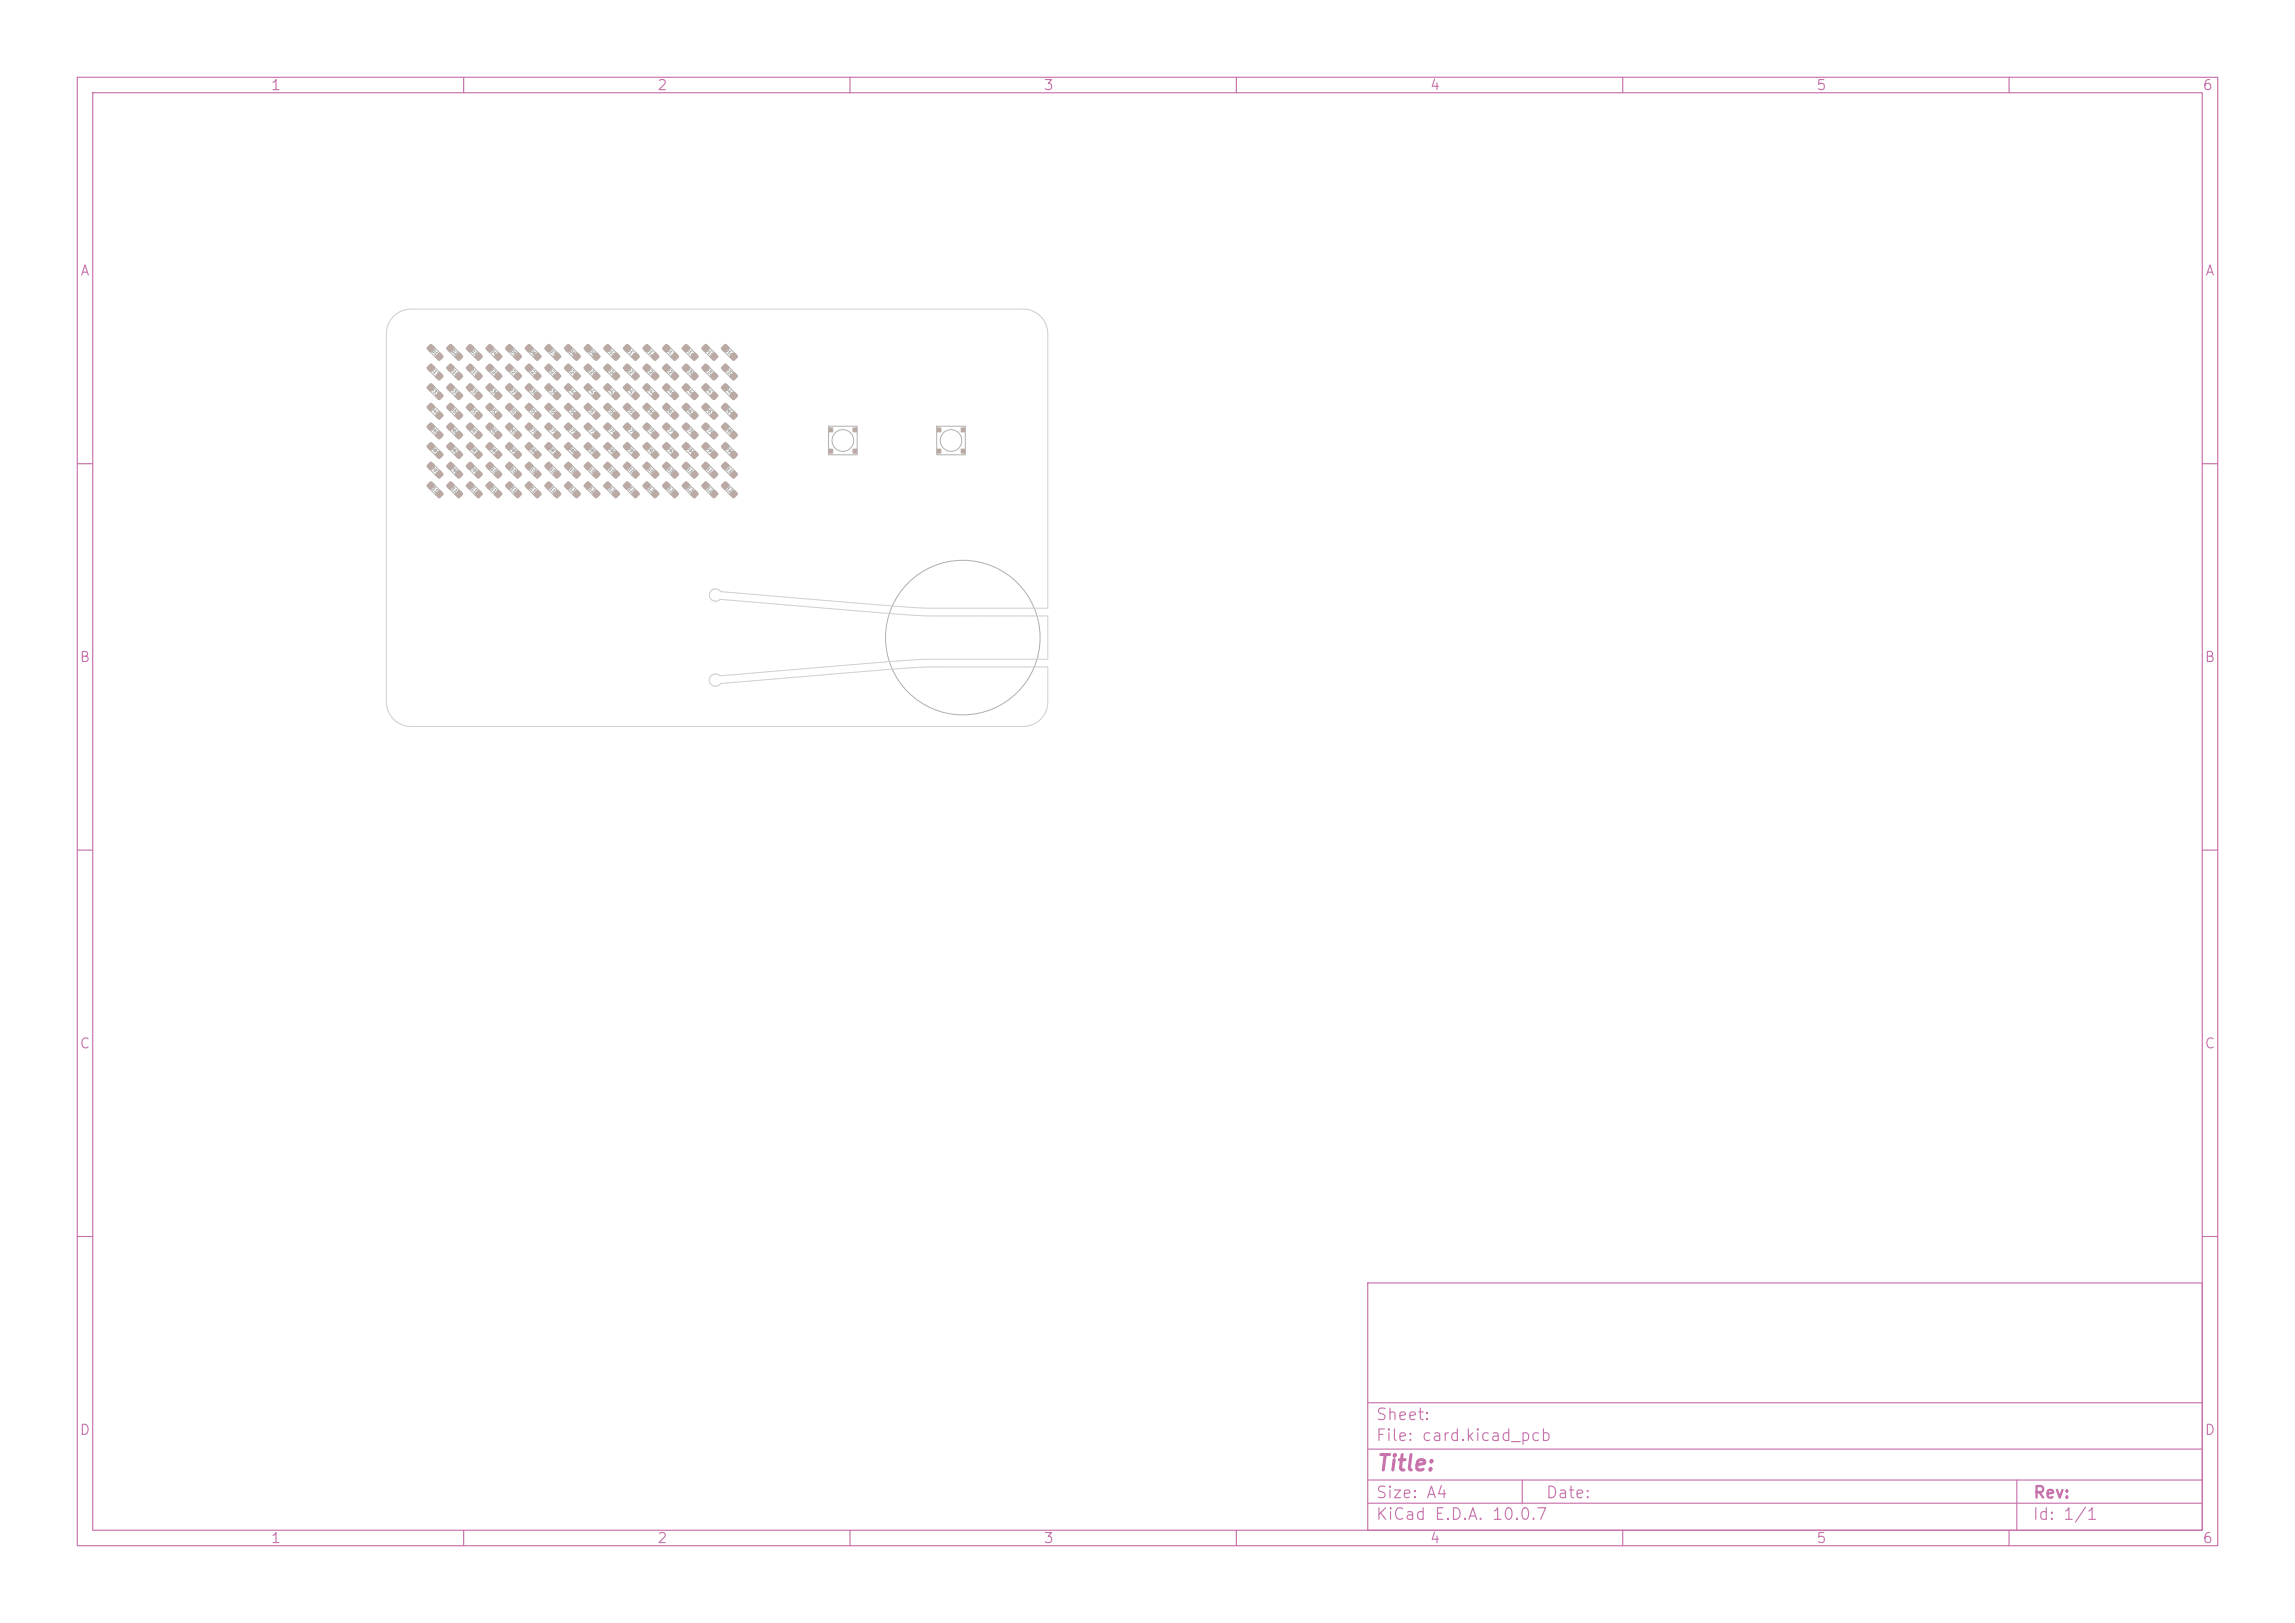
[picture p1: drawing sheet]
<svg xmlns="http://www.w3.org/2000/svg" width="297mm" height="210mm" viewBox="0 0 297 210" stroke-linecap="round" stroke-linejoin="round" font-family="sans-serif">
<defs><g id="words">
<text font-size="2" fill="#c872ab" x="178" y="190.8">Title:</text>
<g font-size="1.5" fill="#c872ab">
<text x="178" y="184.1">Sheet:</text>
<text x="178" y="186.8">File: card.kicad_pcb</text>
<text x="178" y="197">KiCad E.D.A. 10.0.7</text>
<text x="178" y="194.2">Size: A4</text>
<text x="200" y="194.2">Date:</text>
<text x="263" y="197">Id: 1/1</text>
<text x="263" y="194.2">Rev:</text>
</g>
<g font-size="1.3" fill="#c872ab">
<text x="35" y="12">1</text>
<text x="85" y="12">2</text>
<text x="135" y="12">3</text>
<text x="185" y="12">4</text>
<text x="235" y="12">5</text>
<text x="285" y="12">6</text>
<text x="10.3" y="36">A</text>
<text x="285.3" y="36">A</text>
<text x="10.2" y="86">B</text>
<text x="285.2" y="86">B</text>
<text x="10.2" y="136">C</text>
<text x="285.2" y="136">C</text>
<text x="10.2" y="186">D</text>
<text x="285.2" y="186">D</text>
<text x="35" y="200">1</text>
<text x="85" y="200">2</text>
<text x="135" y="200">3</text>
<text x="185" y="200">4</text>
<text x="235" y="200">5</text>
<text x="285" y="200">6</text>
</g>
<g font-size=".4" fill="#afafaf">
<text x="55.6" y="47.9" transform="rotate(45 55.6 47.9)">D17</text>
<text x="55.8" y="45.5" transform="rotate(45 55.8 45.5)">D1</text>
<text x="58.2" y="47.9" transform="rotate(45 58.2 47.9)">D18</text>
<text x="58.3" y="45.5" transform="rotate(45 58.3 45.5)">D2</text>
<text x="60.7" y="47.9" transform="rotate(45 60.7 47.9)">D19</text>
<text x="60.9" y="45.5" transform="rotate(45 60.9 45.5)">D3</text>
<text x="63.3" y="47.9" transform="rotate(45 63.3 47.9)">D20</text>
<text x="63.4" y="45.5" transform="rotate(45 63.4 45.5)">D4</text>
<text x="65.8" y="47.9" transform="rotate(45 65.8 47.9)">D21</text>
<text x="65.9" y="45.5" transform="rotate(45 65.9 45.5)">D5</text>
<text x="68.3" y="47.9" transform="rotate(45 68.3 47.9)">D22</text>
<text x="68.5" y="45.5" transform="rotate(45 68.5 45.5)">D6</text>
<text x="70.9" y="47.9" transform="rotate(45 70.9 47.9)">D23</text>
<text x="71" y="45.5" transform="rotate(45 71 45.5)">D7</text>
<text x="73.4" y="47.9" transform="rotate(45 73.4 47.9)">D24</text>
<text x="73.6" y="45.5" transform="rotate(45 73.6 45.5)">D8</text>
<text x="76" y="47.9" transform="rotate(45 76 47.9)">D25</text>
<text x="76.1" y="45.5" transform="rotate(45 76.1 45.5)">D9</text>
<text x="78.5" y="45.4" transform="rotate(45 78.5 45.4)">D10</text>
<text x="78.5" y="47.9" transform="rotate(45 78.5 47.9)">D26</text>
<text x="81" y="45.4" transform="rotate(45 81 45.4)">D11</text>
<text x="81" y="47.9" transform="rotate(45 81 47.9)">D27</text>
<text x="83.6" y="45.4" transform="rotate(45 83.6 45.4)">D12</text>
<text x="83.6" y="47.9" transform="rotate(45 83.6 47.9)">D28</text>
<text x="86.1" y="45.4" transform="rotate(45 86.1 45.4)">D13</text>
<text x="86.1" y="47.9" transform="rotate(45 86.1 47.9)">D29</text>
<text x="88.7" y="45.4" transform="rotate(45 88.7 45.4)">D14</text>
<text x="88.7" y="47.9" transform="rotate(45 88.7 47.9)">D30</text>
<text x="91.2" y="45.4" transform="rotate(45 91.2 45.4)">D15</text>
<text x="91.2" y="47.9" transform="rotate(45 91.2 47.9)">D31</text>
<text x="93.7" y="45.4" transform="rotate(45 93.7 45.4)">D16</text>
<text x="93.7" y="47.9" transform="rotate(45 93.7 47.9)">D32</text>
<text x="55.6" y="50.5" transform="rotate(45 55.6 50.5)">D33</text>
<text x="55.6" y="53" transform="rotate(45 55.6 53)">D49</text>
<text x="58.2" y="50.5" transform="rotate(45 58.2 50.5)">D34</text>
<text x="58.2" y="53" transform="rotate(45 58.2 53)">D50</text>
<text x="60.7" y="50.5" transform="rotate(45 60.7 50.5)">D35</text>
<text x="60.7" y="53" transform="rotate(45 60.7 53)">D51</text>
<text x="63.3" y="50.5" transform="rotate(45 63.3 50.5)">D36</text>
<text x="63.3" y="53" transform="rotate(45 63.3 53)">D52</text>
<text x="65.8" y="50.5" transform="rotate(45 65.8 50.5)">D37</text>
<text x="65.8" y="53" transform="rotate(45 65.8 53)">D53</text>
<text x="68.3" y="50.5" transform="rotate(45 68.3 50.5)">D38</text>
<text x="68.3" y="53" transform="rotate(45 68.3 53)">D54</text>
<text x="70.9" y="50.5" transform="rotate(45 70.9 50.5)">D39</text>
<text x="70.9" y="53" transform="rotate(45 70.9 53)">D55</text>
<text x="73.4" y="50.5" transform="rotate(45 73.4 50.5)">D40</text>
<text x="73.4" y="53" transform="rotate(45 73.4 53)">D56</text>
<text x="76" y="50.5" transform="rotate(45 76 50.5)">D41</text>
<text x="76" y="53" transform="rotate(45 76 53)">D57</text>
<text x="78.5" y="50.5" transform="rotate(45 78.5 50.5)">D42</text>
<text x="78.5" y="53" transform="rotate(45 78.5 53)">D58</text>
<text x="81" y="50.5" transform="rotate(45 81 50.5)">D43</text>
<text x="81" y="53" transform="rotate(45 81 53)">D59</text>
<text x="83.6" y="50.5" transform="rotate(45 83.6 50.5)">D44</text>
<text x="83.6" y="53" transform="rotate(45 83.6 53)">D60</text>
<text x="86.1" y="50.5" transform="rotate(45 86.1 50.5)">D45</text>
<text x="86.1" y="53" transform="rotate(45 86.1 53)">D61</text>
<text x="88.7" y="50.5" transform="rotate(45 88.7 50.5)">D46</text>
<text x="88.7" y="53" transform="rotate(45 88.7 53)">D62</text>
<text x="91.2" y="50.5" transform="rotate(45 91.2 50.5)">D47</text>
<text x="91.2" y="53" transform="rotate(45 91.2 53)">D63</text>
<text x="93.7" y="50.5" transform="rotate(45 93.7 50.5)">D48</text>
<text x="93.7" y="53" transform="rotate(45 93.7 53)">D64</text>
<text x="55.6" y="55.5" transform="rotate(45 55.6 55.5)">D65</text>
<text x="55.6" y="58.1" transform="rotate(45 55.6 58.1)">D81</text>
<text x="58.2" y="55.5" transform="rotate(45 58.2 55.5)">D66</text>
<text x="58.2" y="58.1" transform="rotate(45 58.2 58.1)">D82</text>
<text x="60.7" y="55.5" transform="rotate(45 60.7 55.5)">D67</text>
<text x="60.7" y="58.1" transform="rotate(45 60.7 58.1)">D83</text>
<text x="63.3" y="55.5" transform="rotate(45 63.3 55.5)">D68</text>
<text x="63.3" y="58.1" transform="rotate(45 63.3 58.1)">D84</text>
<text x="65.8" y="55.5" transform="rotate(45 65.8 55.5)">D69</text>
<text x="65.8" y="58.1" transform="rotate(45 65.8 58.1)">D85</text>
<text x="68.3" y="55.5" transform="rotate(45 68.3 55.5)">D70</text>
<text x="68.3" y="58.1" transform="rotate(45 68.3 58.1)">D86</text>
<text x="70.9" y="55.5" transform="rotate(45 70.9 55.5)">D71</text>
<text x="70.9" y="58.1" transform="rotate(45 70.9 58.1)">D87</text>
<text x="73.4" y="55.5" transform="rotate(45 73.4 55.5)">D72</text>
<text x="73.4" y="58.1" transform="rotate(45 73.4 58.1)">D88</text>
<text x="76" y="55.5" transform="rotate(45 76 55.5)">D73</text>
<text x="76" y="58.1" transform="rotate(45 76 58.1)">D89</text>
<text x="78.5" y="55.5" transform="rotate(45 78.5 55.5)">D74</text>
<text x="78.5" y="58.1" transform="rotate(45 78.5 58.1)">D90</text>
<text x="81" y="55.5" transform="rotate(45 81 55.5)">D75</text>
<text x="81" y="58.1" transform="rotate(45 81 58.1)">D91</text>
<text x="83.6" y="55.5" transform="rotate(45 83.6 55.5)">D76</text>
<text x="83.6" y="58.1" transform="rotate(45 83.6 58.1)">D92</text>
<text x="86.1" y="55.5" transform="rotate(45 86.1 55.5)">D77</text>
<text x="86.1" y="58.1" transform="rotate(45 86.1 58.1)">D93</text>
<text x="88.7" y="55.5" transform="rotate(45 88.7 55.5)">D78</text>
<text x="88.7" y="58.1" transform="rotate(45 88.7 58.1)">D94</text>
<text x="91.2" y="55.5" transform="rotate(45 91.2 55.5)">D79</text>
<text x="91.2" y="58.1" transform="rotate(45 91.2 58.1)">D95</text>
<text x="93.7" y="55.5" transform="rotate(45 93.7 55.5)">D80</text>
<text x="93.7" y="58.1" transform="rotate(45 93.7 58.1)">D96</text>
<text x="55.5" y="63" transform="rotate(45 55.5 63)">D113</text>
<text x="55.6" y="60.6" transform="rotate(45 55.6 60.6)">D97</text>
<text x="58.1" y="63" transform="rotate(45 58.1 63)">D114</text>
<text x="58.2" y="60.6" transform="rotate(45 58.2 60.6)">D98</text>
<text x="60.6" y="63" transform="rotate(45 60.6 63)">D115</text>
<text x="60.7" y="60.6" transform="rotate(45 60.7 60.6)">D99</text>
<text x="63.1" y="60.5" transform="rotate(45 63.1 60.5)">D100</text>
<text x="63.1" y="63" transform="rotate(45 63.1 63)">D116</text>
<text x="65.7" y="60.5" transform="rotate(45 65.7 60.5)">D101</text>
<text x="65.7" y="63" transform="rotate(45 65.7 63)">D117</text>
<text x="68.2" y="60.5" transform="rotate(45 68.2 60.5)">D102</text>
<text x="68.2" y="63" transform="rotate(45 68.2 63)">D118</text>
<text x="70.8" y="60.5" transform="rotate(45 70.8 60.5)">D103</text>
<text x="70.8" y="63" transform="rotate(45 70.8 63)">D119</text>
<text x="73.3" y="60.5" transform="rotate(45 73.3 60.5)">D104</text>
<text x="73.3" y="63" transform="rotate(45 73.3 63)">D120</text>
<text x="75.8" y="60.5" transform="rotate(45 75.8 60.5)">D105</text>
<text x="75.8" y="63" transform="rotate(45 75.8 63)">D121</text>
<text x="78.4" y="60.5" transform="rotate(45 78.4 60.5)">D106</text>
<text x="78.4" y="63" transform="rotate(45 78.4 63)">D122</text>
<text x="80.9" y="60.5" transform="rotate(45 80.9 60.5)">D107</text>
<text x="80.9" y="63" transform="rotate(45 80.9 63)">D123</text>
<text x="83.5" y="60.5" transform="rotate(45 83.5 60.5)">D108</text>
<text x="83.5" y="63" transform="rotate(45 83.5 63)">D124</text>
<text x="86" y="60.5" transform="rotate(45 86 60.5)">D109</text>
<text x="86" y="63" transform="rotate(45 86 63)">D125</text>
<text x="88.5" y="60.5" transform="rotate(45 88.5 60.5)">D110</text>
<text x="88.5" y="63" transform="rotate(45 88.5 63)">D126</text>
<text x="91.1" y="60.5" transform="rotate(45 91.1 60.5)">D111</text>
<text x="91.1" y="63" transform="rotate(45 91.1 63)">D127</text>
<text x="93.6" y="60.5" transform="rotate(45 93.6 60.5)">D112</text>
<text x="93.6" y="63" transform="rotate(45 93.6 63)">D128</text>
</g>
</g></defs>
<g fill="none" stroke="#c872ab" stroke-width=".15">
<path d="M10 10h277v190h-277zM12 12h273v186h-273zM60 10v2M110 10v2M160 10v2M210 10v2M260 10v2M10 60h2M285 60h2M10 110h2M285 110h2M10 160h2"/>
<path d="M177 166h108v32h-108zM285 160h2M60 198v2M110 198v2M160 198v2M177 194.5h108M177 191.5h108M177 187.5h108M177 181.5h108M197 191.5v3M210 198v2M260 198v2"/>
<path d="M261 191.5v6.5"/>
</g>
<g fill="none" stroke="#afafaf" stroke-width=".13">
<path d="M56 44.8l1.1 1.1-.3 .3h-.4l-.9-.9zM56 49.8l1.1 1.2-.3 .3h-.4l-.9-.9zM56 47.3l1.1 1.1-.3 .4h-.4l-.9-.9zM56 60l1.1 1.1-.3 .4h-.4l-.9-.9zM56 57.5l1.1 1.1-.3 .3h-.4l-.9-.9zM56 54.9l1.1 1.1-.3 .4h-.4l-.9-.9zM56 52.4l1.1 1.1-.3 .4h-.4l-.9-1zM58.6 47.3l1.1 1.1-.4 .4h-.4l-.9-.9zM58.6 60l1.1 1.1-.4 .4h-.4l-.9-.9zM58.6 52.4l1.1 1.1-.4 .4h-.4l-.9-1zM58.6 49.8l1.1 1.2-.4 .3h-.4l-.9-.9zM58.6 57.5l1.1 1.1-.4 .3h-.4l-.9-.9z"/>
<path d="M58.6 54.9l1.1 1.1-.4 .4h-.4l-.9-.9zM58.6 44.8l1.1 1.1-.4 .3h-.4l-.9-.9zM60.5 50.4l.6-.6 1.1 1.2-.3 .3h-.4zM60.5 45.3l.6-.5 1.1 1.1-.3 .3h-.4zM60.5 47.9l.6-.6 1.1 1.1-.3 .4h-.4zM60.5 55.5l.6-.6 1.1 1.1-.3 .4h-.4zM60.5 58l.6-.5 1.1 1.1-.3 .3h-.4zM60.5 52.9l.6-.5 1.1 1.1-.3 .4h-.4zM63.6 52.4l1.2 1.1-.4 .4h-.4l-.9-1zM63.6 47.3l1.2 1.1-.4 .4h-.4l-.9-.9zM63.6 60l1.2 1.1-.4 .4h-.4l-.9-.9zM63.6 57.5l1.2 1.1-.4 .3h-.4l-.9-.9z"/>
<path d="M63.6 49.8l1.2 1.2-.4 .3h-.4l-.9-.9zM63.6 54.9l1.2 1.1-.4 .4h-.4l-.9-.9zM63.6 44.8l1.2 1.1-.4 .3h-.4l-.9-.9zM66.2 54.9l1.1 1.1-.3 .4h-.5l-.9-.9zM66.2 47.3l1.1 1.1-.3 .4h-.5l-.9-.9zM66.2 60l1.1 1.1-.3 .4h-.5l-.9-.9zM66.2 49.8l1.1 1.2-.3 .3h-.5l-.9-.9zM66.2 57.5l1.1 1.1-.3 .3h-.5l-.9-.9zM66.2 52.4l1.1 1.1-.3 .4h-.5l-.9-1zM66.2 44.8l1.1 1.1-.3 .3h-.5l-.9-.9zM68.5 57.7h.4l.9 .9-.5 .5-1.1-1.1zM68.5 52.6h.4l.9 .9-.5 .6-1.1-1.2z"/>
<path d="M68.5 47.5h.4l.9 .9-.5 .6-1.1-1.1zM68.5 45h.4l.9 .9-.5 .5-1.1-1.1zM68.5 50h.4l.9 1-.5 .5-1.1-1.1zM68.5 55.1h.4l.9 .9-.5 .6-1.1-1.1zM70.7 50.4l.3-.4h.5l.9 1-.6 .5zM70.7 58l.3-.3h.5l.9 .9-.6 .5zM71 45h.5l.9 .9-.6 .5-1.1-1.1zM71 47.5h.5l.9 .9-.6 .6-1.1-1.1zM71 52.6h.5l.9 .9-.6 .6-1.1-1.2zM71 55.1h.5l.9 .9-.6 .6-1.1-1.1zM73.6 52.6h.4l.9 .9-.5 .6-1.2-1.2zM73.6 47.5h.4l.9 .9-.5 .6-1.2-1.1z"/>
<path d="M73.6 45h.4l.9 .9-.5 .5-1.2-1.1zM73.6 50h.4l.9 1-.5 .5-1.2-1.1zM73.6 55.1h.4l.9 .9-.5 .6-1.2-1.1zM73.6 57.7h.4l.9 .9-.5 .5-1.2-1.1zM76.1 50h.4l1 1-.6 .5-1.1-1.1zM76.1 55.1h.4l1 .9-.6 .6-1.1-1.1zM76.1 45h.4l1 .9-.6 .5-1.1-1.1zM76.1 47.5h.4l1 .9-.6 .6-1.1-1.1zM76.1 52.6h.4l1 .9-.6 .6-1.1-1.2zM76.1 57.7h.4l1 .9-.6 .5-1.1-1.1zM78.9 47.3l1.1 1.1-.3 .4h-.5l-.9-.9zM78.9 60l1.1 1.1-.3 .4h-.5l-.9-.9z"/>
<path d="M78.9 52.4l1.1 1.1-.3 .4h-.5l-.9-1zM78.9 49.8l1.1 1.2-.3 .3h-.5l-.9-.9zM78.9 57.5l1.1 1.1-.3 .3h-.5l-.9-.9zM78.9 54.9l1.1 1.1-.3 .4h-.5l-.9-.9zM78.9 44.8l1.1 1.1-.3 .3h-.5l-.9-.9zM81.4 47.3l1.1 1.1-.3 .4h-.4l-.9-.9zM81.4 54.9l1.1 1.1-.3 .4h-.4l-.9-.9zM81.4 60l1.1 1.1-.3 .4h-.4l-.9-.9zM81.4 49.8l1.1 1.2-.3 .3h-.4l-.9-.9zM81.4 57.5l1.1 1.1-.3 .3h-.4l-.9-.9zM81.4 52.4l1.1 1.1-.3 .4h-.4l-.9-1zM81.4 44.8l1.1 1.1-.3 .3h-.4l-.9-.9z"/>
<path d="M83.4 47.9l.6-.6 1.1 1.1-.4 .4h-.4zM83.4 58l.6-.5 1.1 1.1-.4 .3h-.4zM83.4 50.4l.6-.6 1.1 1.2-.4 .3h-.4zM83.4 52.9l.6-.5 1.1 1.1-.4 .4h-.4zM83.4 55.5l.6-.6 1.1 1.1-.4 .4h-.4zM84 44.8l1.1 1.1-.4 .3h-.4l-.9-.9zM85.9 47.9l.6-.6 1.1 1.1-.3 .4h-.4zM85.9 50.4l.6-.6 1.1 1.2-.3 .3h-.4zM85.9 58l.6-.5 1.1 1.1-.3 .3h-.4zM85.9 55.5l.6-.6 1.1 1.1-.3 .4h-.4zM85.9 52.9l.6-.5 1.1 1.1-.3 .4h-.4zM85.9 45.3l.6-.5 1.1 1.1-.3 .3h-.4z"/>
<path d="M86.5 60l1.1 1.1-.3 .4h-.4l-1-.9zM88.5 47.9l.5-.6 1.2 1.1-.4 .4h-.4zM88.5 58l.5-.5 1.2 1.1-.4 .3h-.4zM88.5 50.4l.5-.6 1.2 1.2-.4 .3h-.4zM88.5 55.5l.5-.6 1.2 1.1-.4 .4h-.4zM88.5 52.9l.5-.5 1.2 1.1-.4 .4h-.4zM89 44.8l1.2 1.1-.4 .3h-.4l-.9-.9zM91 47.9l.6-.6 1.1 1.1-.3 .4h-.5zM91 55.5l.6-.6 1.1 1.1-.3 .4h-.5zM91 50.4l.6-.6 1.1 1.2-.3 .3h-.5zM91 45.3l.6-.5 1.1 1.1-.3 .3h-.5zM91 58l.6-.5 1.1 1.1-.3 .3h-.5z"/>
<path d="M91.6 52.4l1.1 1.1-.3 .4h-.5l-.9-1zM93.6 47.9l.5-.6 1.1 1.1-.3 .4h-.4zM93.6 52.9l.5-.5 1.1 1.1-.3 .4h-.4zM93.6 50.4l.5-.6 1.1 1.2-.3 .3h-.4zM93.6 58l.5-.5 1.1 1.1-.3 .3h-.4zM93.6 45.3l.5-.5 1.1 1.1-.3 .3h-.4zM94.1 54.9l1.1 1.1-.3 .4h-.4l-.9-.9zM107.2 55.2h3.7v3.7h-3.7zM121.2 55.2h3.7v3.7h-3.7zM56 62.5l1.1 1.2-.3 .3h-.4l-.9-.9zM58.6 62.5l1.1 1.2-.4 .3h-.4l-.9-.9zM60.5 60.6l.6-.6 1.1 1.1-.3 .4h-.4z"/>
<path d="M61.1 62.5l1.1 1.2-.3 .3h-.4l-1-.9zM63.6 62.5l1.2 1.2-.4 .3h-.4l-.9-.9zM66.2 62.5l1.1 1.2-.3 .3h-.5l-.9-.9zM68.5 60.2h.4l.9 .9-.5 .6-1.1-1.1zM68.5 62.7h.4l.9 1-.5 .5-1.1-1.1zM70.7 60.6l.3-.4h.5l.9 .9-.6 .6zM71 62.7h.5l.9 1-.6 .5-1.1-1.1zM73.6 62.7h.4l.9 1-.5 .5-1.2-1.1zM73.6 60.2h.4l.9 .9-.5 .6-1.2-1.1zM76.1 60.2h.4l1 .9-.6 .6-1.1-1.1zM76.1 62.7h.4l1 1-.6 .5-1.1-1.1zM78.9 62.5l1.1 1.2-.3 .3h-.5l-.9-.9z"/>
<path d="M81.4 62.5l1.1 1.2-.3 .3h-.4l-.9-.9zM83.4 60.6l.6-.6 1.1 1.1-.4 .4h-.4zM84 62.5l1.1 1.2-.4 .3h-.4l-.9-.9zM86.5 62.5l1.1 1.2-.3 .3h-.4l-1-.9zM88.5 60.6l.5-.6 1.2 1.1-.4 .4h-.4zM89 62.5l1.2 1.2-.4 .3h-.4l-.9-.9zM91 60.6l.6-.6 1.1 1.1-.3 .4h-.5zM91.6 62.5l1.1 1.2-.3 .3h-.5l-.9-.9zM93.6 60.6l.5-.6 1.1 1.1-.3 .4h-.4zM94.1 62.5l1.1 1.2-.3 .3h-.4l-.9-.9z"/>
<circle cx="109.1" cy="57" r="1.4"/>
<circle cx="123.1" cy="57" r="1.4"/>
<circle cx="124.6" cy="82.5" r="10"/>
</g>
<path d="M50.9 40.9a3.2 3.2 0 0 1 2.3-.9h79.2a3.2 3.2 0 0 1 3.2 3.2v35.5h-16.5l-25.8-2.1a.8 .8 0 0 0-1.2-.2 .8 .8 0 0 0-.1 1.1 .8 .8 0 0 0 1.2 .1l25.9 2.1h16.5v5.6h-16.5l-25.9 2.2a.8 .8 0 0 0-1.2 0 .8 .8 0 0 0 .1 1.1 .8 .8 0 0 0 1.2-.2l25.8-2.1h16.5v4.5a3.2 3.2 0 0 1-3.2 3.2h-79.2a3.2 3.2 0 0 1-3.2-3.2v-47.6a3.2 3.2 0 0 1 .9-2.3zM93.2 77.5v.1" fill="none" stroke="#d0d2cd" stroke-width=".13"/>
<g fill="#bbaaa4">
<path d="M58.9 48.6l.5-.5 .6 .6-.6 .6-.5-.4z"/>
<path d="M57.8 47.5l.5-.5 .5 .6-.5 .5-.5-.3z"/>
<path d="M86.8 61.3l.6-.5 .5 .6-.6 .6-.5-.4z"/>
<path d="M85.7 60.2l.5-.5 .6 .6-.6 .5-.5-.3z"/>
<path d="M56.4 51.1l.5-.4 .5 .5-.6 .6-.4-.4z"/>
<path d="M55.3 50l.5-.4 .5 .5-.6 .6-.4-.4z"/>
<path d="M79.2 58.7l.5-.4 .6 .5-.6 .6-.5-.4z"/>
<path d="M78.1 57.6l.5-.4 .6 .5-.6 .6-.5-.4z"/>
<path d="M73 47.5l.5-.5 .6 .6-.6 .5-.5-.3z"/>
<path d="M74.1 48.6l.6-.5 .5 .6-.6 .6-.5-.4z"/>
<path d="M58.9 58.7l.5-.4 .6 .5-.6 .6-.5-.4z"/>
<path d="M57.8 57.6l.5-.4 .5 .5-.5 .6-.5-.4z"/>
<path d="M56.4 58.7l.5-.4 .5 .5-.6 .6-.4-.4z"/>
<path d="M55.3 57.6l.5-.4 .5 .5-.6 .6-.4-.4z"/>
<path d="M61.4 58.7l.6-.4 .5 .5-.6 .6-.5-.4z"/>
<path d="M60.3 57.6l.5-.4 .6 .5-.6 .6-.5-.4z"/>
<path d="M94.5 56.2l.5-.4 .5 .5-.6 .6-.4-.4z"/>
<path d="M93.4 55.1l.5-.5 .5 .6-.6 .6-.4-.4z"/>
<path d="M75.6 52.5l.5-.4 .5 .5-.6 .6-.4-.4z"/>
<path d="M76.7 53.6l.5-.4 .5 .6-.5 .5-.5-.3z"/>
<path d="M84.3 53.6l.5-.4 .6 .6-.6 .5-.5-.3z"/>
<path d="M83.2 52.5l.5-.4 .5 .5-.5 .6-.5-.4z"/>
<path d="M91.9 53.6l.5-.4 .6 .6-.6 .5-.5-.3z"/>
<path d="M90.8 52.5l.5-.4 .6 .5-.6 .6-.5-.4z"/>
<path d="M91.9 48.6l.5-.5 .6 .6-.6 .6-.5-.4z"/>
<path d="M90.8 47.5l.5-.5 .6 .6-.6 .5-.5-.3z"/>
<path d="M89.4 53.6l.5-.4 .5 .6-.5 .5-.5-.3z"/>
<path d="M88.3 52.5l.5-.4 .5 .5-.6 .6-.4-.4z"/>
<path d="M86.8 51.1l.6-.4 .5 .5-.6 .6-.5-.4z"/>
<path d="M85.7 50l.5-.4 .6 .5-.6 .6-.5-.4z"/>
<path d="M58.9 56.2l.5-.4 .6 .5-.6 .6-.5-.4z"/>
<path d="M57.8 55.1l.5-.5 .5 .6-.5 .6-.5-.4z"/>
<path d="M61.4 46l.6-.4 .5 .5-.6 .6-.5-.4z"/>
<path d="M60.3 44.9l.5-.4 .6 .5-.6 .6-.5-.4z"/>
<path d="M70.5 57.6l.5-.4 .5 .5-.5 .6-.5-.4z"/>
<path d="M71.6 58.7l.5-.4 .6 .5-.6 .6-.5-.4z"/>
<path d="M81.8 58.7l.5-.4 .5 .5-.6 .6-.4-.4z"/>
<path d="M80.7 57.6l.5-.4 .5 .5-.6 .6-.4-.4z"/>
<path d="M89.4 63.8l.5-.4 .5 .5-.5 .6-.5-.4z"/>
<path d="M88.3 62.7l.5-.4 .5 .5-.6 .6-.4-.4z"/>
<path d="M86.8 58.7l.6-.4 .5 .5-.6 .6-.5-.4z"/>
<path d="M86.1 57.3h.3l.4 .4-.6 .6-.5-.5z"/>
<path d="M58.9 63.8l.5-.4 .6 .5-.6 .6-.5-.4z"/>
<path d="M57.8 62.7l.5-.4 .5 .5-.5 .6-.5-.4z"/>
<path d="M68 62.7l.5-.4 .5 .5-.6 .6-.4-.4z"/>
<path d="M69.1 63.8l.5-.4 .5 .5-.6 .6-.4-.4z"/>
<path d="M91.9 63.8l.5-.4 .6 .5-.6 .6-.5-.4z"/>
<path d="M90.8 62.7l.5-.4 .6 .5-.6 .6-.5-.4z"/>
<path d="M84.3 63.8l.5-.4 .6 .5-.6 .6-.5-.4z"/>
<path d="M83.2 62.7l.5-.4 .5 .5-.5 .6-.5-.4z"/>
<path d="M91.9 56.2l.5-.4 .6 .5-.6 .6-.5-.4z"/>
<path d="M90.8 55.1l.5-.5 .6 .6-.6 .6-.5-.4z"/>
<path d="M91.9 51.1l.5-.4 .6 .5-.6 .6-.5-.4z"/>
<path d="M90.8 50l.5-.4 .6 .5-.6 .6-.5-.4z"/>
<path d="M61.4 61.3l.6-.5 .5 .6-.6 .6-.5-.4z"/>
<path d="M60.3 60.2l.5-.5 .6 .6-.6 .5-.5-.3z"/>
<path d="M58.9 51.1l.5-.4 .6 .5-.6 .6-.5-.4z"/>
<path d="M57.8 50l.5-.4 .5 .5-.5 .6-.5-.4z"/>
<path d="M64 53.6l.5-.4 .5 .6-.5 .5-.5-.3z"/>
<path d="M62.9 52.5l.5-.4 .5 .5-.6 .6-.4-.4z"/>
<path d="M75.6 62.7l.5-.4 .5 .5-.6 .6-.4-.4z"/>
<path d="M76.7 63.8l.5-.4 .5 .5-.5 .6-.5-.4z"/>
<path d="M79.2 61.3l.5-.5 .6 .6-.6 .6-.5-.4z"/>
<path d="M78.1 60.2l.5-.5 .6 .6-.6 .5-.5-.3z"/>
<path d="M70.5 52.5l.5-.4 .5 .5-.5 .6-.5-.4z"/>
<path d="M71.6 53.6l.5-.4 .6 .6-.6 .5-.5-.3z"/>
<path d="M75.6 44.9l.5-.4 .5 .5-.6 .6-.4-.4z"/>
<path d="M76.7 46l.5-.4 .5 .5-.5 .6-.5-.4z"/>
<path d="M94.5 48.6l.5-.5 .5 .6-.6 .6-.4-.4z"/>
<path d="M93.4 47.5l.5-.5 .5 .6-.6 .5-.4-.3z"/>
<path d="M81.8 61.3l.5-.5 .5 .6-.6 .6-.4-.4z"/>
<path d="M80.7 60.2l.5-.5 .5 .6-.6 .5-.4-.3z"/>
<path d="M56.4 63.8l.5-.4 .5 .5-.6 .6-.4-.4z"/>
<path d="M55.3 62.7l.5-.4 .5 .5-.6 .6-.4-.4z"/>
<path d="M89.4 51.1l.5-.4 .5 .5-.5 .6-.5-.4z"/>
<path d="M88.6 49.6h.3l.4 .5-.6 .6-.5-.6z"/>
<path d="M94.5 61.3l.5-.5 .5 .6-.6 .6-.4-.4z"/>
<path d="M93.4 60.2l.5-.5 .5 .6-.6 .5-.4-.3z"/>
<path d="M66.5 56.2l.5-.4 .6 .5-.6 .6-.5-.4z"/>
<path d="M65.4 55.1l.5-.5 .6 .6-.6 .6-.5-.4z"/>
<path d="M61.4 63.8l.6-.4 .5 .5-.6 .6-.5-.4z"/>
<path d="M60.3 62.7l.5-.4 .6 .5-.6 .6-.5-.4z"/>
<path d="M58.9 46l.5-.4 .6 .5-.6 .6-.5-.4z"/>
<path d="M57.8 44.9l.5-.4 .5 .5-.5 .6-.5-.4z"/>
<path d="M75.6 55.1l.5-.5 .5 .6-.6 .6-.4-.4z"/>
<path d="M76.7 56.2l.5-.4 .5 .5-.5 .6-.5-.4z"/>
<path d="M68 44.9l.5-.4 .5 .5-.6 .6-.4-.4z"/>
<path d="M69.1 46l.5-.4 .5 .5-.6 .6-.4-.4z"/>
<path d="M91.9 46l.5-.4 .6 .5-.6 .6-.5-.4z"/>
<path d="M90.8 44.9l.5-.4 .6 .5-.6 .6-.5-.4z"/>
<path d="M84.3 51.1l.5-.4 .6 .5-.6 .6-.5-.4z"/>
<path d="M83.2 50l.5-.4 .5 .5-.5 .6-.5-.4z"/>
<path d="M56.4 46l.5-.4 .5 .5-.6 .6-.4-.4z"/>
<path d="M55.3 44.9l.5-.4 .5 .5-.6 .6-.4-.4z"/>
<path d="M89.4 58.7l.5-.4 .5 .5-.5 .6-.5-.4z"/>
<path d="M88.3 57.6l.5-.4 .5 .5-.6 .6-.4-.4z"/>
<path d="M91.9 61.3l.5-.5 .6 .6-.6 .6-.5-.4z"/>
<path d="M90.8 60.2l.5-.5 .6 .6-.6 .5-.5-.3z"/>
<path d="M79.2 48.6l.5-.5 .6 .6-.6 .6-.5-.4z"/>
<path d="M78.1 47.5l.5-.5 .6 .6-.6 .5-.5-.3z"/>
<path d="M73 57.6l.5-.4 .6 .5-.6 .6-.5-.4z"/>
<path d="M74.1 58.7l.6-.4 .5 .5-.6 .6-.5-.4z"/>
<path d="M86.8 48.6l.6-.5 .5 .6-.6 .6-.5-.4z"/>
<path d="M85.7 47.5l.5-.5 .6 .6-.6 .5-.5-.3z"/>
<path d="M73 50l.5-.4 .6 .5-.6 .6-.5-.4z"/>
<path d="M74.1 51.1l.6-.4 .5 .5-.6 .6-.5-.4z"/>
<path d="M75.6 57.6l.5-.4 .5 .5-.6 .6-.4-.4z"/>
<path d="M76.7 58.7l.5-.4 .5 .5-.5 .6-.5-.4z"/>
<path d="M68 57.6l.5-.4 .5 .5-.6 .6-.4-.4z"/>
<path d="M69.1 58.7l.5-.4 .5 .5-.6 .6-.4-.4z"/>
<path d="M73 52.5l.5-.4 .6 .5-.6 .6-.5-.4z"/>
<path d="M74.1 53.6l.6-.4 .5 .6-.6 .5-.5-.3z"/>
<path d="M70.5 50l.5-.4 .5 .5-.5 .6-.5-.4z"/>
<path d="M71.6 51.1l.5-.4 .6 .5-.6 .6-.5-.4z"/>
<path d="M68 47.5l.5-.5 .5 .6-.6 .5-.4-.3z"/>
<path d="M69.1 48.6l.5-.5 .5 .6-.6 .6-.4-.4z"/>
<path d="M86.8 63.8l.6-.4 .5 .5-.6 .6-.5-.4z"/>
<path d="M86.1 62.3h.3l.4 .5-.6 .6-.5-.6z"/>
<path d="M68 52.5l.5-.4 .5 .5-.6 .6-.4-.4z"/>
<path d="M69.1 53.6l.5-.4 .5 .6-.6 .5-.4-.3z"/>
<path d="M84.3 58.7l.5-.4 .6 .5-.6 .6-.5-.4z"/>
<path d="M83.2 57.6l.5-.4 .5 .5-.5 .6-.5-.4z"/>
<path d="M66.5 48.6l.5-.5 .6 .6-.6 .6-.5-.4z"/>
<path d="M65.4 47.5l.5-.5 .6 .6-.6 .5-.5-.3z"/>
<path d="M64 56.2l.5-.4 .5 .5-.5 .6-.5-.4z"/>
<path d="M62.9 55.1l.5-.5 .5 .6-.6 .6-.4-.4z"/>
<path d="M81.8 46l.5-.4 .5 .5-.6 .6-.4-.4z"/>
<path d="M80.7 44.9l.5-.4 .5 .5-.6 .6-.4-.4z"/>
<path d="M86.8 56.2l.6-.4 .5 .5-.6 .6-.5-.4z"/>
<path d="M85.7 55.1l.5-.5 .6 .6-.6 .6-.5-.4z"/>
<path d="M66.5 46l.5-.4 .6 .5-.6 .6-.5-.4z"/>
<path d="M65.4 44.9l.5-.4 .6 .5-.6 .6-.5-.4z"/>
<path d="M89.4 48.6l.5-.5 .5 .6-.5 .6-.5-.4z"/>
<path d="M88.3 47.5l.5-.5 .5 .6-.6 .5-.4-.3z"/>
<path d="M70.5 60.2l.5-.5 .5 .6-.5 .5-.5-.3z"/>
<path d="M71.6 61.3l.5-.5 .6 .6-.6 .6-.5-.4z"/>
<path d="M70.5 62.7l.5-.4 .5 .5-.5 .6-.5-.4z"/>
<path d="M71.6 63.8l.5-.4 .6 .5-.6 .6-.5-.4z"/>
<path d="M68 55.1l.5-.5 .5 .6-.6 .6-.4-.4z"/>
<path d="M69.1 56.2l.5-.4 .5 .5-.6 .6-.4-.4z"/>
<path d="M79.2 53.6l.5-.4 .6 .6-.6 .5-.5-.3z"/>
<path d="M78.1 52.5l.5-.4 .6 .5-.6 .6-.5-.4z"/>
<path d="M79.2 46l.5-.4 .6 .5-.6 .6-.5-.4z"/>
<path d="M78.1 44.9l.5-.4 .6 .5-.6 .6-.5-.4z"/>
<path d="M94.5 58.7l.5-.4 .5 .5-.6 .6-.4-.4z"/>
<path d="M93.4 57.6l.5-.4 .5 .5-.6 .6-.4-.4z"/>
<path d="M81.8 51.1l.5-.4 .5 .5-.6 .6-.4-.4z"/>
<path d="M80.7 50l.5-.4 .5 .5-.6 .6-.4-.4z"/>
<path d="M61.4 53.6l.6-.4 .5 .6-.6 .5-.5-.3z"/>
<path d="M60.3 52.5l.5-.4 .6 .5-.6 .6-.5-.4z"/>
<path d="M73 62.7l.5-.4 .6 .5-.6 .6-.5-.4z"/>
<path d="M74.1 63.8l.6-.4 .5 .5-.6 .6-.5-.4z"/>
<path d="M66.5 53.6l.5-.4 .6 .6-.6 .5-.5-.3z"/>
<path d="M65.4 52.5l.5-.4 .6 .5-.6 .6-.5-.4z"/>
<path d="M81.8 63.8l.5-.4 .5 .5-.6 .6-.4-.4z"/>
<path d="M80.7 62.7l.5-.4 .5 .5-.6 .6-.4-.4z"/>
<path d="M94.5 46l.5-.4 .5 .5-.6 .6-.4-.4z"/>
<path d="M93.4 44.9l.5-.4 .5 .5-.6 .6-.4-.4z"/>
<path d="M64 46l.5-.4 .5 .5-.5 .6-.5-.4z"/>
<path d="M62.9 44.9l.5-.4 .5 .5-.6 .6-.4-.4z"/>
<path d="M86.8 53.6l.6-.4 .5 .6-.6 .5-.5-.3z"/>
<path d="M86.1 52.2h.3l.4 .4-.6 .6-.5-.5z"/>
<path d="M81.8 56.2l.5-.4 .5 .5-.6 .6-.4-.4z"/>
<path d="M80.7 55.1l.5-.5 .5 .6-.6 .6-.4-.4z"/>
<path d="M75.6 47.5l.5-.5 .5 .6-.6 .5-.4-.3z"/>
<path d="M76.7 48.6l.5-.5 .5 .6-.5 .6-.5-.4z"/>
<path d="M75.6 50l.5-.4 .5 .5-.6 .6-.4-.4z"/>
<path d="M76.7 51.1l.5-.4 .5 .5-.5 .6-.5-.4z"/>
<path d="M94.5 51.1l.5-.4 .5 .5-.6 .6-.4-.4z"/>
<path d="M93.4 50l.5-.4 .5 .5-.6 .6-.4-.4z"/>
<path d="M73 60.2l.5-.5 .6 .6-.6 .5-.5-.3z"/>
<path d="M74.1 61.3l.6-.5 .5 .6-.6 .6-.5-.4z"/>
<path d="M66.5 63.8l.5-.4 .6 .5-.6 .6-.5-.4z"/>
<path d="M65.4 62.7l.5-.4 .6 .5-.6 .6-.5-.4z"/>
<path d="M94.5 63.8l.5-.4 .5 .5-.6 .6-.4-.4z"/>
<path d="M93.4 62.7l.5-.4 .5 .5-.6 .6-.4-.4z"/>
<path d="M68 60.2l.5-.5 .5 .6-.6 .5-.4-.3z"/>
<path d="M69.1 61.3l.5-.5 .5 .6-.6 .6-.4-.4z"/>
<path d="M84.3 48.6l.5-.5 .6 .6-.6 .6-.5-.4z"/>
<path d="M83.2 47.5l.5-.5 .5 .6-.5 .5-.5-.3z"/>
<path d="M56.4 61.3l.5-.5 .5 .6-.6 .6-.4-.4z"/>
<path d="M55.3 60.2l.5-.5 .5 .6-.6 .5-.4-.3z"/>
<path d="M121.3 55.3h.5v.6h-.5z"/>
<path d="M124.4 55.3h.5v.6h-.5z"/>
<path d="M121.3 58.1h.5v.6h-.5z"/>
<path d="M124.4 58.1h.5v.6h-.5z"/>
<path d="M64 61.3l.5-.5 .5 .6-.5 .6-.5-.4z"/>
<path d="M62.9 60.2l.5-.5 .5 .6-.6 .5-.4-.3z"/>
<path d="M84.3 61.3l.5-.5 .6 .6-.6 .6-.5-.4z"/>
<path d="M83.2 60.2l.5-.5 .5 .6-.5 .5-.5-.3z"/>
<path d="M70.5 44.9l.5-.4 .5 .5-.5 .6-.5-.4z"/>
<path d="M71.6 46l.5-.4 .6 .5-.6 .6-.5-.4z"/>
<path d="M56.4 56.2l.5-.4 .5 .5-.6 .6-.4-.4z"/>
<path d="M55.3 55.1l.5-.5 .5 .6-.6 .6-.4-.4z"/>
<path d="M64 63.8l.5-.4 .5 .5-.5 .6-.5-.4z"/>
<path d="M62.9 62.7l.5-.4 .5 .5-.6 .6-.4-.4z"/>
<path d="M73 55.1l.5-.5 .6 .6-.6 .6-.5-.4z"/>
<path d="M74.1 56.2l.6-.4 .5 .5-.6 .6-.5-.4z"/>
<path d="M70.5 55.1l.5-.5 .5 .6-.5 .6-.5-.4z"/>
<path d="M71.6 56.2l.5-.4 .6 .5-.6 .6-.5-.4z"/>
<path d="M89.4 61.3l.5-.5 .5 .6-.5 .6-.5-.4z"/>
<path d="M88.6 59.8h.3l.4 .5-.6 .5-.5-.5z"/>
<path d="M68 50l.5-.4 .5 .5-.6 .6-.4-.4z"/>
<path d="M69.1 51.1l.5-.4 .5 .5-.6 .6-.4-.4z"/>
<path d="M81.8 53.6l.5-.4 .5 .6-.6 .5-.4-.3z"/>
<path d="M80.7 52.5l.5-.4 .5 .5-.6 .6-.4-.4z"/>
<path d="M91.9 58.7l.5-.4 .6 .5-.6 .6-.5-.4z"/>
<path d="M90.8 57.6l.5-.4 .6 .5-.6 .6-.5-.4z"/>
<path d="M56.4 53.6l.5-.4 .5 .6-.6 .5-.4-.3z"/>
<path d="M55.3 52.5l.5-.4 .5 .5-.6 .6-.4-.4z"/>
<path d="M107.3 55.3h.5v.6h-.5z"/>
<path d="M110.4 55.3h.5v.6h-.5z"/>
<path d="M107.3 58.1h.5v.6h-.5z"/>
<path d="M110.4 58.1h.5v.6h-.5z"/>
<path d="M70.5 47.5l.5-.5 .5 .6-.5 .5-.5-.3z"/>
<path d="M71.6 48.6l.5-.5 .6 .6-.6 .6-.5-.4z"/>
<path d="M86.8 46l.6-.4 .5 .5-.6 .6-.5-.4z"/>
<path d="M85.7 44.9l.5-.4 .6 .5-.6 .6-.5-.4z"/>
<path d="M89.4 46l.5-.4 .5 .5-.5 .6-.5-.4z"/>
<path d="M88.3 44.9l.5-.4 .5 .5-.6 .6-.4-.4z"/>
<path d="M79.2 51.1l.5-.4 .6 .5-.6 .6-.5-.4z"/>
<path d="M78.1 50l.5-.4 .6 .5-.6 .6-.5-.4z"/>
<path d="M56.4 48.6l.5-.5 .5 .6-.6 .6-.4-.4z"/>
<path d="M55.3 47.5l.5-.5 .5 .6-.6 .5-.4-.3z"/>
<path d="M75.6 60.2l.5-.5 .5 .6-.6 .5-.4-.3z"/>
<path d="M76.7 61.3l.5-.5 .5 .6-.5 .6-.5-.4z"/>
<path d="M81.8 48.6l.5-.5 .5 .6-.6 .6-.4-.4z"/>
<path d="M80.7 47.5l.5-.5 .5 .6-.6 .5-.4-.3z"/>
<path d="M64 58.7l.5-.4 .5 .5-.5 .6-.5-.4z"/>
<path d="M62.9 57.6l.5-.4 .5 .5-.6 .6-.4-.4z"/>
<path d="M58.9 53.6l.5-.4 .6 .6-.6 .5-.5-.3z"/>
<path d="M57.8 52.5l.5-.4 .5 .5-.5 .6-.5-.4z"/>
<path d="M79.2 63.8l.5-.4 .6 .5-.6 .6-.5-.4z"/>
<path d="M78.1 62.7l.5-.4 .6 .5-.6 .6-.5-.4z"/>
<path d="M94.5 53.6l.5-.4 .5 .6-.6 .5-.4-.3z"/>
<path d="M93.4 52.5l.5-.4 .5 .5-.6 .6-.4-.4z"/>
<path d="M84.3 46l.5-.4 .6 .5-.6 .6-.5-.4z"/>
<path d="M83.2 44.9l.5-.4 .5 .5-.5 .6-.5-.4z"/>
<path d="M61.4 56.2l.6-.4 .5 .5-.6 .6-.5-.4z"/>
<path d="M60.3 55.1l.5-.5 .6 .6-.6 .6-.5-.4z"/>
<path d="M73 44.9l.5-.4 .6 .5-.6 .6-.5-.4z"/>
<path d="M74.1 46l.6-.4 .5 .5-.6 .6-.5-.4z"/>
<path d="M66.5 58.7l.5-.4 .6 .5-.6 .6-.5-.4z"/>
<path d="M65.4 57.6l.5-.4 .6 .5-.6 .6-.5-.4z"/>
<path d="M61.4 48.6l.6-.5 .5 .6-.6 .6-.5-.4z"/>
<path d="M60.3 47.5l.5-.5 .6 .6-.6 .5-.5-.3z"/>
<path d="M79.2 56.2l.5-.4 .6 .5-.6 .6-.5-.4z"/>
<path d="M78.1 55.1l.5-.5 .6 .6-.6 .6-.5-.4z"/>
<path d="M66.5 61.3l.5-.5 .6 .6-.6 .6-.5-.4z"/>
<path d="M65.4 60.2l.5-.5 .6 .6-.6 .5-.5-.3z"/>
<path d="M89.4 56.2l.5-.4 .5 .5-.5 .6-.5-.4z"/>
<path d="M88.6 54.7h.3l.4 .5-.6 .6-.5-.6z"/>
<path d="M58.9 61.3l.5-.5 .6 .6-.6 .6-.5-.4z"/>
<path d="M57.8 60.2l.5-.5 .5 .6-.5 .5-.5-.3z"/>
<path d="M84.3 56.2l.5-.4 .6 .5-.6 .6-.5-.4z"/>
<path d="M83.2 55.1l.5-.5 .5 .6-.5 .6-.5-.4z"/>
<path d="M64 48.6l.5-.5 .5 .6-.5 .6-.5-.4z"/>
<path d="M62.9 47.5l.5-.5 .5 .6-.6 .5-.4-.3z"/>
<path d="M66.5 51.1l.5-.4 .6 .5-.6 .6-.5-.4z"/>
<path d="M65.4 50l.5-.4 .6 .5-.6 .6-.5-.4z"/>
<path d="M64 51.1l.5-.4 .5 .5-.5 .6-.5-.4z"/>
<path d="M62.9 50l.5-.4 .5 .5-.6 .6-.4-.4z"/>
<path d="M61.4 51.1l.6-.4 .5 .5-.6 .6-.5-.4z"/>
<path d="M60.3 50l.5-.4 .6 .5-.6 .6-.5-.4z"/>
</g>
<use href="#words"/>
</svg>
